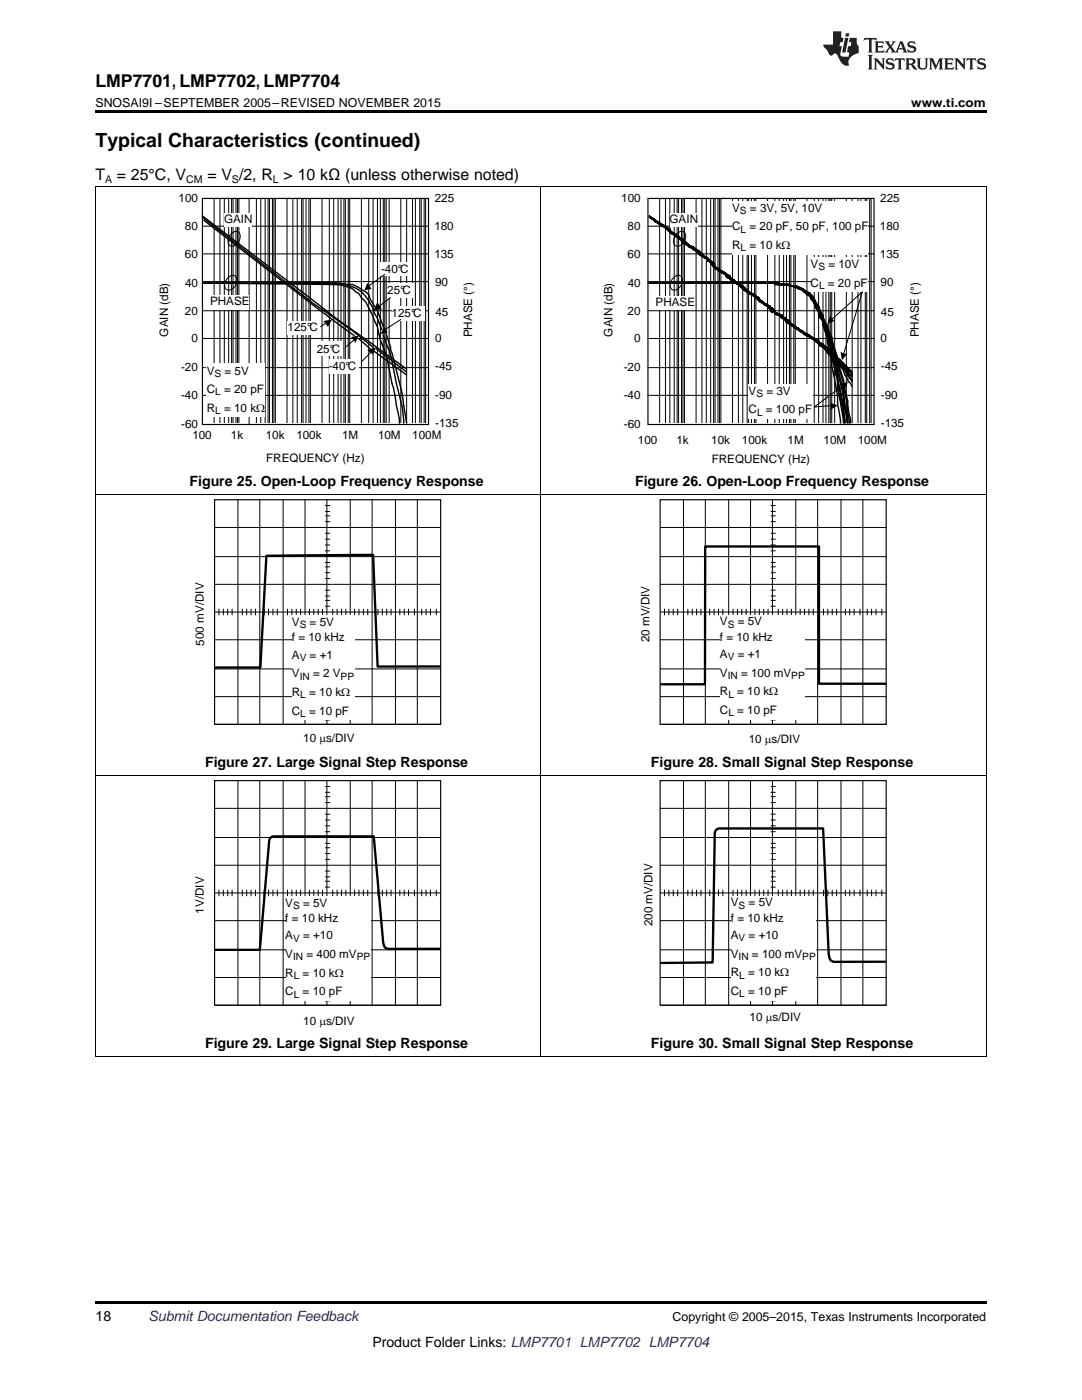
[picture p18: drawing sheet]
<svg xmlns="http://www.w3.org/2000/svg" width="216mm" height="279mm" viewBox="0 0 216 279" stroke-linecap="round" stroke-linejoin="round" font-family="sans-serif">
<defs><g id="words">
<text font-size="3.9" x="19" y="29.3">Typical Characteristics (continued)</text>
<text font-size="3.5" x="19" y="17.3">LMP7701, LMP7702, LMP7704</text>
<g font-size="3.2">
<text x="19" y="36">T</text>
<text x="23.3" y="36">= 25°C, V</text>
<text x="41.4" y="36">= V /2, R &gt; 10 kΩ (unless otherwise noted)</text>
</g>
<g font-size="2.8">
<text x="37.8" y="97">Figure 25. Open-Loop Frequency Response</text>
<text x="126.7" y="97">Figure 26. Open-Loop Frequency Response</text>
<text x="40.9" y="153">Figure 27. Large Signal Step Response</text>
<text x="129.9" y="153">Figure 28. Small Signal Step Response</text>
<text x="40.9" y="209.1">Figure 29. Large Signal Step Response</text>
<text x="129.9" y="209.1">Figure 30. Small Signal Step Response</text>
<text x="19" y="263.6">18</text>
<text x="74.3" y="268.9">Product Folder Links: LMP7701 LMP7702 LMP7704</text>
</g>
<text font-size="2.8" fill="#0000c8" x="29.6" y="263.6">Submit Documentation Feedback</text>
<g font-size="2.5">
<text x="19" y="21.4">SNOSAI9I –SEPTEMBER 2005–REVISED NOVEMBER 2015</text>
<text x="181.8" y="21.4">www.ti.com</text>
<text x="134.2" y="263.6">Copyright © 2005–2015, Texas Instruments Incorporated</text>
</g>
<g font-size="2.3">
<text x="35.6" y="40.4">100</text>
<text x="86.7" y="40.4">225</text>
<text x="124" y="40.4">100</text>
<text x="175.6" y="40.4">225</text>
<text x="36.9" y="45.9">80</text>
<text x="44.7" y="44.5">GAIN</text>
<text x="86.7" y="45.8">180</text>
<text x="125.2" y="45.9">80</text>
<text x="133.6" y="44.5">GAIN</text>
<text x="146.1" y="42.3">V</text>
<text x="146.1" y="46">C</text>
<text x="149.6" y="46">= 20 pF, 50 pF, 100 pF</text>
<text x="149.6" y="42.3">= 3V, 5V, 10V</text>
<text x="175.6" y="45.8">180</text>
<text x="36.9" y="51.6">60</text>
<text x="86.7" y="51.5">135</text>
<text x="125.2" y="51.6">60</text>
<text x="146.1" y="49.7">R</text>
<text x="149.6" y="49.7">= 10 k</text>
<text x="156" y="49.7">:</text>
<text x="161.7" y="53.5">V</text>
<text x="165.3" y="53.5">= 10V</text>
<text x="175.6" y="51.5">135</text>
<text x="36.9" y="57.2">40</text>
<text x="76" y="54.4">-40°C</text>
<text x="77.3" y="58.7">25°C</text>
<text x="86.8" y="57.1">90</text>
<text x="125.3" y="57.2">40</text>
<text x="161.7" y="57.2">C</text>
<text x="165.2" y="57.2">= 20 pF</text>
<text x="175.7" y="57.1">90</text>
<text x="36.9" y="62.9">20</text>
<text x="41.9" y="60.9">PHASE</text>
<text x="78.1" y="63.2">125°C</text>
<text x="86.9" y="63">45</text>
<text x="125.2" y="62.9">20</text>
<text x="130.8" y="61.2">PHASE</text>
<text x="175.8" y="63">45</text>
<text x="33.6" y="67.2" transform="rotate(-90 33.6 67.2)">GAIN (dB)</text>
<text x="38.2" y="68.3">0</text>
<text x="57.4" y="66.1">125°C</text>
<text x="63.2" y="70.4">25°C</text>
<text x="86.8" y="68.3">0</text>
<text x="94.2" y="67.3" transform="rotate(-90 94.2 67.3)">PHASE (°)</text>
<text x="122.2" y="67.2" transform="rotate(-90 122.2 67.2)">GAIN (dB)</text>
<text x="126.5" y="68.3">0</text>
<text x="175.7" y="68.3">0</text>
<text x="183.3" y="67.3" transform="rotate(-90 183.3 67.3)">PHASE (°)</text>
<text x="36.1" y="74">-20</text>
<text x="41.3" y="74.8">V</text>
<text x="44.8" y="74.8">= 5V</text>
<text x="65.6" y="73.9">-40°C</text>
<text x="86.9" y="73.9">-45</text>
<text x="124.5" y="74">-20</text>
<text x="175.8" y="73.9">-45</text>
<text x="36.1" y="79.7">-40</text>
<text x="41.3" y="78.5">C</text>
<text x="41.3" y="82.2">R</text>
<text x="44.7" y="78.5">= 20 pF</text>
<text x="44.7" y="82.2">= 10 k:</text>
<text x="86.9" y="79.6">-90</text>
<text x="124.5" y="79.7">-40</text>
<text x="149.4" y="78.8">V</text>
<text x="149.4" y="82.5">C</text>
<text x="152.8" y="82.5">= 100 pF</text>
<text x="152.9" y="78.8">= 3V</text>
<text x="175.8" y="79.6">-90</text>
<text x="36.2" y="85.3">-60</text>
<text x="38.4" y="87.6">100</text>
<text x="46.1" y="87.7">1k</text>
<text x="53" y="87.6">10k</text>
<text x="59.1" y="87.5">100k</text>
<text x="68.3" y="87.6">1M</text>
<text x="75.4" y="87.5">10M</text>
<text x="82.3" y="87.6">100M</text>
<text x="86.9" y="85.3">-135</text>
<text x="124.5" y="85.3">-60</text>
<text x="127.3" y="88.6">100</text>
<text x="135" y="88.7">1k</text>
<text x="141.9" y="88.7">10k</text>
<text x="148" y="88.6">100k</text>
<text x="157.2" y="88.7">1M</text>
<text x="164.3" y="88.6">10M</text>
<text x="171.2" y="88.7">100M</text>
<text x="175.8" y="85.3">-135</text>
<text x="53.1" y="92.2">FREQUENCY (Hz)</text>
<text x="142" y="92.5">FREQUENCY (Hz)</text>
<text x="58.2" y="125">V</text>
<text x="61.8" y="125">= 5V</text>
<text x="143.7" y="124.8">V</text>
<text x="147.2" y="124.8">= 5V</text>
<text x="40.7" y="128.8" transform="rotate(-90 40.7 128.8)">500 mV/DIV</text>
<text x="58.2" y="128">f = 10 kHz</text>
<text x="58.2" y="131.5">A</text>
<text x="61.8" y="131.5">= +1</text>
<text x="129.6" y="128.2" transform="rotate(-90 129.6 128.2)">20 mV/DIV</text>
<text x="143.7" y="127.9">f = 10 kHz</text>
<text x="143.7" y="131.3">A</text>
<text x="147.2" y="131.3">= +1</text>
<text x="58.2" y="135.2">V</text>
<text x="62.5" y="135.2">= 2 V</text>
<text x="143.7" y="135.1">V</text>
<text x="147.9" y="135.1">= 100 mV</text>
<text x="58.2" y="138.9">R</text>
<text x="58.2" y="142.6">C</text>
<text x="61.7" y="138.9">= 10 k:</text>
<text x="61.7" y="142.6">= 10 pF</text>
<text x="143.7" y="138.8">R</text>
<text x="143.7" y="142.5">C</text>
<text x="147.1" y="138.8">= 10 k:</text>
<text x="147.1" y="142.5">= 10 pF</text>
<text x="60.5" y="148.2">10 Ps/DIV</text>
<text x="149.4" y="148.3">10 Ps/DIV</text>
<text x="40.7" y="182.3" transform="rotate(-90 40.7 182.3)">1V/DIV</text>
<text x="56.9" y="181">V</text>
<text x="56.9" y="184">f = 10 kHz</text>
<text x="60.5" y="181">= 5V</text>
<text x="130.2" y="184.9" transform="rotate(-90 130.2 184.9)">200 mV/DIV</text>
<text x="145.8" y="180.9">V</text>
<text x="145.8" y="183.9">f = 10 kHz</text>
<text x="149.4" y="180.9">= 5V</text>
<text x="56.9" y="187.5">A</text>
<text x="56.9" y="191.2">V</text>
<text x="60.5" y="187.5">= +10</text>
<text x="61.2" y="191.2">= 400 mV</text>
<text x="145.8" y="187.4">A</text>
<text x="145.8" y="191.1">V</text>
<text x="149.4" y="187.4">= +10</text>
<text x="150.1" y="191.1">= 100 mV</text>
<text x="56.9" y="194.9">R</text>
<text x="60.4" y="194.9">= 10 k:</text>
<text x="145.8" y="194.9">R</text>
<text x="149.3" y="194.9">= 10 k:</text>
<text x="56.9" y="198.7">C</text>
<text x="60.4" y="198.7">= 10 pF</text>
<text x="145.8" y="198.6">C</text>
<text x="149.3" y="198.6">= 10 pF</text>
<text x="149.6" y="203.8">10 Ps/DIV</text>
<text x="60.5" y="204.5">10 Ps/DIV</text>
</g>
<g font-size="2.1">
<text x="21" y="36.6">A</text>
<text x="37.1" y="36.6">CM</text>
<text x="46.3" y="36.6">S</text>
<text x="54.5" y="36.6">L</text>
</g>
<g font-size="2">
<text x="147.7" y="42.7">S</text>
<text x="147.8" y="46.4">L</text>
<text x="147.8" y="50.2">L</text>
<text x="163.3" y="53.9">S</text>
<text x="163.4" y="57.6">L</text>
<text x="42.8" y="75.2">S</text>
<text x="42.9" y="78.9">L</text>
<text x="42.9" y="82.6">L</text>
<text x="150.9" y="79.2">S</text>
<text x="151.1" y="82.9">L</text>
<text x="59.8" y="125.4">S</text>
<text x="145.2" y="125.3">S</text>
<text x="59.8" y="131.9">V</text>
<text x="145.2" y="131.8">V</text>
<text x="59.8" y="135.6">IN</text>
<text x="68" y="135.6">PP</text>
<text x="145.2" y="135.5">IN</text>
<text x="157.9" y="135.5">PP</text>
<text x="59.9" y="139.4">L</text>
<text x="59.9" y="143.1">L</text>
<text x="145.3" y="139.2">L</text>
<text x="145.3" y="143">L</text>
<text x="58.5" y="181.4">S</text>
<text x="147.4" y="181.3">S</text>
<text x="58.5" y="187.9">V</text>
<text x="58.5" y="191.6">IN</text>
<text x="71.2" y="191.6">PP</text>
<text x="147.4" y="187.9">V</text>
<text x="147.4" y="191.6">IN</text>
<text x="160.1" y="191.6">PP</text>
<text x="58.6" y="195.4">L</text>
<text x="147.5" y="195.3">L</text>
<text x="58.6" y="199.1">L</text>
<text x="147.5" y="199">L</text>
</g>
</g></defs>
<path d="M19 210.8l.2 .1zM196.7 210.8l.1 .1zM19 259.7h177.8v.5h-177.8z" fill="#000"/>
<g fill="none" stroke="#000" stroke-width=".2">
<path d="M19.1 154.8v56.1M47.5 155.8v44.8M51.8 155.8v44.8M56.5 155.8v44.8M60.9 155.8v44.8M64.9 157h.9M64.9 159h.9M64.9 158.1h.9M65.2 155.8v44.8M69.9 155.8v44.8M74.3 155.8v44.8M78.9 155.8v44.8"/>
<path d="M83.3 155.8v44.8M107.9 154.8v56.1M196.8 154.8v56.1M42.8 178.2h45.1M42.8 172.7h45.1M42.8 167.1h45.1M42.8 161.3h45.1M43.7 177.6v1.2M44.6 177.6v1.2M45.4 177.6v1.2M46.3 177.6v1.2M48.3 177.6v1.2"/>
<path d="M49.2 177.6v1.2M50.1 177.6v1.2M51 177.6v1.2M52.7 177.6v1.2M53.6 177.6v1.2M54.5 177.6v1.2M55.3 177.6v1.2M57.4 177.6v1.2M58.2 177.6v1.2M59.1 177.6v1.2M60 177.6v1.2M61.7 177.6v1.2"/>
<path d="M62.6 177.6v1.2M63.5 177.6v1.2M64.4 177.6v1.2M64.9 160.2h.9M64.9 166h.9M64.9 164.8h.9M64.9 163.7h.9M64.9 162.5h.9M64.9 171.5h.9M64.9 170.3h.9M64.9 169.2h.9M64.9 168.3h.9"/>
<path d="M64.9 177h.9M64.9 175.9h.9M64.9 175h.9M64.9 173.8h.9M64.9 179.7h.9M66.4 177.6v1.2M67.3 177.6v1.2M68.1 177.6v1.2M69 177.6v1.2M70.8 177.6v1.2M71.6 177.6v1.2M72.5 177.6v1.2"/>
<path d="M73.4 177.6v1.2M75.4 177.6v1.2M76.3 177.6v1.2M77.2 177.6v1.2M78 177.6v1.2M79.8 177.6v1.2M80.7 177.6v1.2M81.5 177.6v1.2M82.7 177.6v1.2M84.1 177.6v1.2M85 177.6v1.2M85.9 177.6v1.2"/>
<path d="M87.1 177.6v1.2M42.8 195.1h45.1M42.8 189.6h45.1M42.8 183.7h45.1M64.9 182.9h.9M64.9 182h.9M64.9 180.8h.9M64.9 188.4h.9M64.9 187.2h.9M64.9 186.1h.9M64.9 184.9h.9M64.9 193.9h.9"/>
<path d="M64.9 192.8h.9M64.9 191.9h.9M64.9 190.7h.9M64.9 199.7h.9M64.9 198.6h.9M64.9 197.4h.9M64.9 196.3h.9M19 210.8h177.8M43.1 200.6h44.8"/>
</g>
<path d="M87.7 189.4h-10.3a1.25 1.25 0 0 1-.9-1.3l-1.9-21.2h-20.1l-.6 .3-.2 .4-1.8 22h-8.9" fill="none" stroke="#000" stroke-width=".47"/>
<path d="M42.8 155.8h45.1v44.8h-45.1z" fill="none" stroke="#000" stroke-width=".23"/>
<path d="M57.1 178.8h16.9v20.9h-16.9z" fill-rule="evenodd" fill="#fff"/>
<path d="M176.6 191.9l-10.3 .1a1.48 1.48 0 0 1-.9-1.6l-1.2-25.1h-20.8l-.6 .4-.2 .5-.4 25.9-10.3 .1" fill="none" stroke="#000" stroke-width=".47"/>
<g fill="none" stroke="#000" stroke-width=".2">
<path d="M136.4 155.8v44.8M140.7 155.8v44.8M145.4 155.8v44.8M149.8 155.8v44.8M153.8 157h.9M153.8 159h.9M153.8 158.1h.9M154.1 155.8v44.8M158.8 155.8v44.8M163.2 155.8v44.8M167.8 155.8v44.8M172.2 155.8v44.8"/>
<path d="M131.7 178.2h45.1M131.7 172.7h45.1M131.7 167.1h45.1M131.7 161.3h45.1M132.6 177.6v1.2M133.5 177.6v1.2M134.3 177.6v1.2M135.2 177.6v1.2M137.2 177.6v1.2M138.1 177.6v1.2M139 177.6v1.2M139.9 177.6v1.2"/>
<path d="M141.6 177.6v1.2M142.5 177.6v1.2M143.4 177.6v1.2M144.2 177.6v1.2M146.3 177.6v1.2M147.1 177.6v1.2M148 177.6v1.2M148.9 177.6v1.2M150.6 177.6v1.2M151.5 177.6v1.2M152.4 177.6v1.2M153.3 177.6v1.2"/>
<path d="M153.8 160.2h.9M153.8 166h.9M153.8 164.8h.9M153.8 163.7h.9M153.8 162.5h.9M153.8 171.5h.9M153.8 170.3h.9M153.8 169.2h.9M153.8 168.3h.9M153.8 177h.9M153.8 175.9h.9M153.8 175h.9"/>
<path d="M153.8 173.8h.9M153.8 179.7h.9M155.3 177.6v1.2M156.2 177.6v1.2M157 177.6v1.2M157.9 177.6v1.2M159.7 177.6v1.2M160.5 177.6v1.2M161.4 177.6v1.2M162.3 177.6v1.2M164.3 177.6v1.2M165.2 177.6v1.2"/>
<path d="M166.1 177.6v1.2M166.9 177.6v1.2M168.7 177.6v1.2M169.6 177.6v1.2M170.4 177.6v1.2M171.6 177.6v1.2M173 177.6v1.2M173.9 177.6v1.2M174.8 177.6v1.2M176 177.6v1.2M131.7 195.1h45.1M131.7 189.6h45.1"/>
<path d="M131.7 183.7h45.1M153.8 182.9h.9M153.8 182h.9M153.8 180.8h.9M153.8 188.4h.9M153.8 187.2h.9M153.8 186.1h.9M153.8 184.9h.9M153.8 193.9h.9M153.8 192.8h.9M153.8 191.9h.9M153.8 190.7h.9"/>
<path d="M153.8 199.7h.9M153.8 198.6h.9M153.8 197.4h.9M153.8 196.3h.9M132 200.6h44.8"/>
</g>
<path d="M131.7 155.8h45.1v44.8h-45.1z" fill="none" stroke="#000" stroke-width=".23"/>
<path d="M146 178.8h16.9v20.9h-16.9z" fill-rule="evenodd" fill="#fff"/>
<g fill="none" stroke="#000" stroke-width=".2">
<path d="M19.1 98.7v56.1M47.5 99.7v44.9M51.8 99.7v44.9M56.5 99.7v44.9M60.9 99.7v44.9M65.2 99.7v44.9M69.9 99.7v44.9M74.3 99.7v44.9M78.9 99.7v44.9M83.3 99.7v44.9M107.9 98.7v56.1M196.8 98.7v56.1"/>
<path d="M42.8 116.6h45.1M42.8 111.1h45.1M42.8 105.3h45.1M64.9 100.9h.9M64.9 104.1h.9M64.9 102.9h.9M64.9 102.1h.9M64.9 109.9h.9M64.9 108.8h.9M64.9 107.6h.9M64.9 106.4h.9M64.9 115.5h.9"/>
<path d="M64.9 114.3h.9M64.9 113.1h.9M64.9 112.3h.9M64.9 119.8h.9M64.9 118.9h.9M64.9 117.8h.9M42.8 139h45.1M42.8 133.5h45.1M42.8 127.7h45.1M42.8 122.1h45.1M43.7 121.6v1.1M44.6 121.6v1.1"/>
<path d="M45.4 121.6v1.1M46.3 121.6v1.1M48.3 121.6v1.1M49.2 121.6v1.1M50.1 121.6v1.1M51 121.6v1.1M52.7 121.6v1.1M53.6 121.6v1.1M54.5 121.6v1.1M55.3 121.6v1.1M57.4 121.6v1.1M58.2 121.6v1.1"/>
<path d="M59.1 121.6v1.1M60 121.6v1.1M61.7 121.6v1.1M62.6 121.6v1.1M63.5 121.6v1.1M64.4 121.6v1.1M64.9 121h.9M64.9 126.8h.9M64.9 125.9h.9M64.9 124.8h.9M64.9 123.6h.9M64.9 132.3h.9"/>
<path d="M64.9 131.2h.9M64.9 130h.9M64.9 128.8h.9M64.9 137.9h.9M64.9 136.7h.9M64.9 135.8h.9M64.9 134.7h.9M66.4 121.6v1.1M67.3 121.6v1.1M68.1 121.6v1.1M69 121.6v1.1M70.8 121.6v1.1"/>
<path d="M71.6 121.6v1.1M72.5 121.6v1.1M73.4 121.6v1.1M75.4 121.6v1.1M76.3 121.6v1.1M77.2 121.6v1.1M78 121.6v1.1M79.8 121.6v1.1M80.7 121.6v1.1M81.5 121.6v1.1M82.7 121.6v1.1M84.1 121.6v1.1"/>
<path d="M85 121.6v1.1M85.9 121.6v1.1M87.1 121.6v1.1M19 154.7h177.8M43.1 144.6h44.8M64.9 143.7h.9M64.9 142.5h.9M64.9 141.4h.9M64.9 140.2h.9"/>
</g>
<path d="M87.7 133h-12.4l-.9-22.3-21.2 .2-1.2 22.3h-8.9" fill="none" stroke="#000" stroke-width=".47"/>
<path d="M42.8 99.7h45.1v44.9h-45.1z" fill="none" stroke="#000" stroke-width=".23"/>
<path d="M58.2 122.7h12.6v21h-12.6z" fill-rule="evenodd" fill="#fff"/>
<g fill="none" stroke="#000" stroke-width=".2">
<path d="M136.4 99.7v44.9M140.7 99.7v44.9M145.4 99.7v44.9M149.8 99.7v44.9M154.1 99.7v44.9M158.8 99.7v44.9M163.2 99.7v44.9M167.8 99.7v44.9M172.2 99.7v44.9M131.7 116.6h45.1M131.7 111.1h45.1M131.7 105.3h45.1"/>
<path d="M153.8 100.9h.9M153.8 104.1h.9M153.8 102.9h.9M153.8 102.1h.9M153.8 109.9h.9M153.8 108.8h.9M153.8 107.6h.9M153.8 106.4h.9M153.8 115.5h.9M153.8 114.3h.9M153.8 113.1h.9M153.8 112.3h.9"/>
<path d="M153.8 119.8h.9M153.8 118.9h.9M153.8 117.8h.9M131.7 139h45.1M131.7 133.5h45.1M131.7 127.7h45.1M131.7 122.1h45.1M132.6 121.6v1.1M133.5 121.6v1.1M134.3 121.6v1.1M135.2 121.6v1.1M137.2 121.6v1.1"/>
<path d="M138.1 121.6v1.1M139 121.6v1.1M139.9 121.6v1.1M141.6 121.6v1.1M142.5 121.6v1.1M143.4 121.6v1.1M144.2 121.6v1.1M146.3 121.6v1.1M147.1 121.6v1.1M148 121.6v1.1M148.9 121.6v1.1M150.6 121.6v1.1"/>
<path d="M151.5 121.6v1.1M152.4 121.6v1.1M153.3 121.6v1.1M153.8 121h.9M153.8 126.8h.9M153.8 125.9h.9M153.8 124.8h.9M153.8 123.6h.9M153.8 132.3h.9M153.8 131.2h.9M153.8 130h.9M153.8 128.8h.9"/>
<path d="M153.8 137.9h.9M153.8 136.7h.9M153.8 135.8h.9M153.8 134.7h.9M155.3 121.6v1.1M156.2 121.6v1.1M157 121.6v1.1M157.9 121.6v1.1M159.7 121.6v1.1M160.5 121.6v1.1M161.4 121.6v1.1M162.3 121.6v1.1"/>
<path d="M164.3 121.6v1.1M165.2 121.6v1.1M166.1 121.6v1.1M166.9 121.6v1.1M168.7 121.6v1.1M169.6 121.6v1.1M170.4 121.6v1.1M171.6 121.6v1.1M173 121.6v1.1M173.9 121.6v1.1M174.8 121.6v1.1M176 121.6v1.1"/>
<path d="M132 144.6h44.8M153.8 143.7h.9M153.8 142.5h.9M153.8 141.4h.9M153.8 140.2h.9"/>
</g>
<path d="M131.7 99.7h45.1v44.9h-45.1z" fill="none" stroke="#000" stroke-width=".23"/>
<path d="M143.7 122.7h16.8v21h-16.8z" fill-rule="evenodd" fill="#fff"/>
<path d="M176.7 136.5h-13.3v-27.4h-22.7v27.5h-8.8" fill="none" stroke="#000" stroke-width=".47"/>
<g fill="none" stroke="#000" stroke-width=".2">
<path d="M19.1 37.2v61.5M40.4 39.6h45.1M42.7 39.6v44.8M43.9 39.6v44.8M44.8 39.6v44.8M45.6 39.6v44.8M46.2 39.6v44.8M46.5 39.6v44.8M47.1 39.6v44.8M47.4 39.6v44.8M47.7 39.6v44.8M49.7 39.6v45.1"/>
<path d="M51.2 39.6v44.8M52 39.6v44.8M52.9 39.6v44.8M53.5 39.6v44.8M53.8 39.6v44.8M54.4 39.6v44.8M54.7 39.6v44.8M54.9 39.6v44.8M57.3 39.6v44.8M58.4 39.6v44.8M59.3 39.6v44.8M60.2 39.6v44.8"/>
<path d="M60.5 39.6v44.8M61.1 39.6v44.8M61.6 39.6v44.8M61.9 39.6v44.8M64.3 39.6v44.8M65.7 39.6v44.8M66.6 39.6v44.8M67.5 39.6v44.8M68 39.6v44.8M68.6 39.6v44.8M68.9 39.6v44.8M69.5 39.6v44.8"/>
<path d="M69.8 39.6v44.8M72.1 39.6v44.8M73.6 39.6v44.8M74.4 39.6v44.8M75.3 39.6v44.8M75.9 39.6v44.8M76.5 39.6v44.8M76.8 39.6v44.8M77.1 39.6v44.8M77.6 39.6v44.8M80 39.6v44.8M81.1 39.6v44.8"/>
<path d="M82.3 39.6v44.8M82.9 39.6v44.8M83.8 39.6v44.8M84 39.6v44.8M84.6 39.6v44.8M84.9 39.6v44.8M107.9 37.2v61.5M196.8 37.2v61.5M40.4 45.1h45.1M40.4 50.7h45.1M40.4 56.2h45.1M45.4 55.5a1.02 1.02 0 0 1 1.5-.5 1.02 1.02 0 0 1 .3 1.5 1.61 1.61 0 0 1-1.9 1.3 1.61 1.61 0 0 1 .1-2.3z"/>
<path d="M46.1 46.7a1.02 1.02 0 0 1 1.4-.4 1.02 1.02 0 0 1 .3 1.4 1.61 1.61 0 0 1-1.9 1.3 1.61 1.61 0 0 1 .2-2.3zM40.4 62h45.1M40.4 67.5h45.1M40.4 73.4h45.1M40.4 78.9h45.1M19 98.7h177.8"/>
</g>
<path d="M40.4 39.6h45.1v45.1h-45.1z" fill="none" stroke="#000" stroke-width=".23"/>
<g fill="#fff">
<path d="M44.8 42.5h5.5v2.6h-5.5z" fill-rule="evenodd"/>
<path d="M41.8 58.8h7.9v2.9h-7.9z" fill-rule="evenodd"/>
<path d="M41.3 72.5h11.6v10.8h-11.6z" fill-rule="evenodd"/>
</g>
<path d="M40.4 56.5l30 .3 2.6 1.4 .6 .6 .3 .9 .8 1.4M40.4 43.1l27.4 21 13.3 9.6M40.4 43.4l22.1 17.2 7.6 5.2 4.3 3.5M40.7 56.5h27.1l1.4 .3M40.7 44l22.1 17.1 7.9 5.9M65.4 56.5h.3l.3 .3M66.9 56.5l.3 .3M67.8 56.8l2.6 .9 .6 .5 .5 .3 .6 .9a10.6 10.6 0 0 1 2.3 3.8l.9 2a18 18 0 0 0 1.8 5.5l1.7 8.2 .9 4.7v.8M68.9 56.8a6.8 6.8 0 0 1 5 3.8l.5 .8 .3 1.2 .6 .9 .9 2.3M75.3 62l1.2 3.2M76.5 67a30 30 0 0 1 2.6 9.6l1.2 4.6 .3 3.2M77.1 66.7l.8 2.6v.6l.3 .6 2.1 8.1 .8 5.8" fill="none" stroke="#000" stroke-width=".28"/>
<g fill="#fff">
<path d="M57.3 64.1h6.7v2.6h-6.7z" fill-rule="evenodd"/>
<path d="M65.7 71.6h5.8v2.9h-5.8z" fill-rule="evenodd"/>
<path d="M63.1 68.1h5.2v2.9h-5.2z" fill-rule="evenodd"/>
<path d="M78.2 61.1h6.4v3h-6.4z" fill-rule="evenodd"/>
<path d="M75.9 52.4h6.1v2.6h-6.1z" fill-rule="evenodd"/>
<path d="M77.4 56.5h5.2v2.9h-5.2z" fill-rule="evenodd"/>
</g>
<g fill="none" stroke="#000" stroke-width=".2">
<path d="M129.3 39.6h45.1M131.6 39.6v44.8M132.8 39.6v44.8M133.7 39.6v44.8M134.5 39.6v44.8M135.1 39.6v44.8M135.4 39.6v44.8M136 39.6v44.8M136.3 39.6v44.8M136.6 39.6v44.8M138.9 39.6v44.8M140.1 39.6v44.8"/>
<path d="M140.9 39.6v44.8M141.8 39.6v44.8M142.4 39.6v44.8M142.7 39.6v44.8M143.3 39.6v44.8M143.6 39.6v44.8M143.8 39.6v44.8M146.2 39.6v44.8M147.3 39.6v44.8M148.2 39.6v44.8M149.1 39.6v44.8M149.4 39.6v44.8"/>
<path d="M150 39.6v44.8M150.5 39.6v44.8M150.8 39.6v44.8M153.2 39.6v44.8M154.6 39.6v44.8M155.5 39.6v44.8M156.4 39.6v44.8M156.9 39.6v44.8M157.5 39.6v44.8M157.8 39.6v44.8M158.4 39.6v44.8M158.7 39.6v44.8"/>
<path d="M161 39.6v44.8M162.5 39.6v44.8M163.3 39.6v44.8M164.2 39.6v44.8M164.8 39.6v44.8M165.4 39.6v44.8M165.7 39.6v44.8M166 39.6v44.8M166.5 39.6v44.8M168.9 39.6v44.8M170 39.6v44.8M171.2 39.6v44.8"/>
<path d="M171.8 39.6v44.8M172.7 39.6v44.8M172.9 39.6v44.8M173.5 39.6v44.8M173.8 39.6v44.8M76.8 54.7l-3.2 2.4M77.9 59.4l-2.3 1.7M129.3 45.1h45.1M129.3 50.7h45.1M129.3 56.2h45.1M134.3 55.5a1.02 1.02 0 0 1 1.5-.5 1.02 1.02 0 0 1 .3 1.5 1.61 1.61 0 0 1-1.9 1.3 1.61 1.61 0 0 1 .1-2.3zM135 46.7a1.02 1.02 0 0 1 1.4-.4 1.02 1.02 0 0 1 .3 1.4 1.61 1.61 0 0 1-1.9 1.3 1.61 1.61 0 0 1 .2-2.3z"/>
<path d="M65.1 64.3l-1.1 .9M70.7 67.8l-1.8 1.5M74.2 70.2l-2.1 2M80 63.8l-3.2 2M129.3 62h45.1M129.3 67.5h45.1M129.3 73.4h45.1M129.3 78.9h45.1"/>
</g>
<path d="M73.3 56.5l.9 1.2-1.5 .2zM64.5 64.1l1.8-.3-.9 1.4zM70.1 67.3l1.4-.3-.5 1.4zM73.3 69.9l1.7-.6-.6 1.4zM75.3 60.3l.9 1.4-1.8 .3zM76.8 65.2l.6 1.2-1.5 .3z" fill="#000"/>
<g fill="none" stroke="#000" stroke-width=".28">
<path d="M129.3 56.5h25M129.6 43.4h.3M129.9 43.4l.8 .9M129.9 43.4l-.3-.3v.3l.6 .3M129.9 43.7h.6M129.9 43.4l.6 .3M130.5 43.7v.3l.2 .3M130.5 43.7l.2 .3M130.5 43.7l.2 .6M130.7 44l.6 .6M130.7 44l.6 .3 .9 .8-.6-.5M130.7 44.3l.6 .3"/>
<path d="M131.3 44.6l.3 .2 1.2 .6 1.1 1.2 .9 .6M131.3 44.6h.3M131.6 44.6l1.2 .5 1.1 1.2M133.1 45.4l.6 .3 .2 .6M133.1 45.7l.6 .3M133.9 46.3l.6 .3M134.5 46.6l2.1 2 1.4 .9M134.5 46.6l.3 .6M134.8 46.9l1.5 .9 1.7 1.7M134.8 47.2l.6 .3M135.7 47.8l1.5 .8M137.4 48.9l.9 .3v.3h.3l.9 .6 .9 .9"/>
<path d="M138 49.5h.3v.3M138 49.5l.3 .3M138 56.5h.3M138.3 49.8h.3l.3 .3M138.9 50.1l.9 .9 .8 .5h.3l.3 .3M138.9 50.1l1.5 .9M140.4 51l.2 .2M140.4 51v.2h.2M140.6 51.2l.6 .6M140.6 51.2h.3l.9 .9 .6 .3 .3 .9M141.2 51.8l.3 .3M141.2 51.8v.3h.3"/>
<path d="M141.5 52.1l.3 .3M141.8 52.4l.9 1.2 2 1.1M141.8 52.4l.6 .3 .3 .6M142.7 53.3l.6 .3 .8 .9M143.6 53.9l2 1.1 .3 .6M144.7 54.7l.3 .6 1.8 1.2M144.7 54.7l1.2 .9M145.9 55.6l.6 .3M146.5 55.9l1.7 1.2 1.8 1.7M146.5 55.9l.3 .6M146.8 56.5l.5 .3 1.2 1.1 2 1.2 1.2 1.2 1.5 .8M147.6 57.1l1.5 .8"/>
<path d="M149.4 58.2l2 1.2 .3 .6M150.8 59.4l.9 .6M151.7 60l.6 .3 1.1 1.1M154.3 56.5h.3v.3h1.2M154.3 56.5h.3M154.6 56.5h.3l.3 .3M154.6 56.5h.9l.3 .3M155.8 56.8h1.7l.9 .6h1.2l.5 .3M156.9 56.8h.3l.3 .3h1.2M158.4 57.1l.9 .6h.8M158.7 57.1h.3l.3 .3M158.7 57.1l.6 .3"/>
<path d="M159.3 57.4l.3 .3M159.6 57.7l.5 .2 .9 .9 .6 .3M160.1 57.7l1.5 1.4M160.4 58.2l1.2 .6M160.4 57.9l1.2 .6M161 58.2l.6 .6M161.6 58.8l.3 .3M161.6 58.5l.6 .6 .3 .6M161.6 59.1l.3 .6M161.6 58.8l.3 .6 .6 .6M161.6 58.5l.3 .6M161.9 59.7l1.4 2.6v.6l.9 1.4v.6l.9 2.6v.9l.9 3.5v1.2l1.1 5.8v1.7l.6 3.8"/>
<path d="M161.9 59.1l.6 .9M161.9 59.7l.6 .6 .3 .8 .5 .9M161.9 59.1l.6 .6M162.5 59.7l.3 .9M162.5 60l.3 .9 .5 .8 .3 1.2M162.5 60l.3 .6M162.5 59.7l.8 1.4 .3 .9M71.5 67.5l2.4 2.1M74.7 70.2l6.4 4.6M75 69.6l6.1 4.6M152.6 60.6l.8 .5h.3v.3a1.03 1.03 0 0 1 .9 .9M153.4 61.4l.6 .9h.6v.3l.9 .3 .3 .3"/>
<path d="M153.4 61.4h.3v.3l.9 .3v.3M154.6 62.3l.6 .3M155.2 62.6l.6 .6M155.2 62.6l.9 .3v.3l1.4 .9 .3 .5M155.8 63.2h.3v.3M155.8 63.2l.3 .3M156.1 63.5l.6 .3M156.7 63.8l.2 .5 3.2 2.1M156.7 63.8l1.1 .8M157.8 64.6l1.5 .9 1.1 1.2 1.2 .6M159.6 65.8l2 1.2M161 67h.6"/>
<path d="M161.6 67.3l.9 .5 1.1 1.2M161.6 67l.3 .3M161.6 67.3h.3M161.9 67.3l.6 .2M162.5 67.5l.3 .6 .5 .3M162.5 67.5l.3 .3M162.8 67.8h.5v.3l.3 .3M162.8 67.8l.5 .3M162.8 60.6l.5 .8M163.3 62v.6l.9 1.5M163.3 61.4v.6l.9 1.5M163.3 68.4l.3 .3"/>
<path d="M163.3 68.1l.3 .3M163.3 68.4l.3 .6M163.3 68.1l.3 .6M163.3 62l.3 .9M163.3 61.4l.3 .9M163.6 62.9l.6 .9 .9 2.6v.6a12.4 12.4 0 0 1 1.2 4.3M163.6 62l.6 .9v.6l.9 1.4 .3 1.2 .6 1.2 .3 1.4 .8 2.6v.9M163.6 68.4l.6 .3M163.6 69l.6 .3 2.6 2.6M163.6 68.7l.6 .3M163.6 62.3l.6 .9M163.6 62.9l.6 1.2"/>
<path d="M163.6 62.3l.6 1.2M163.6 62l.6 1.2M164.2 64.1v.5l.3 .9 .6 1.2M164.2 69a3.1 3.1 0 0 0 1.8 2l.3 .6 .5 .3M164.2 69l.3 .3M164.2 68.7l.3 .6M164.2 68.7l.9 .9M164.2 63.2l1.2 3.5 .6 1.1 .3 1.5M164.2 64.1l.9 2.6M164.2 63.5l.9 2.6M164.5 69l.6 .3 .9 .9M164.5 69.3l.6 .3"/>
<path d="M165.1 66.1v.6l.3 .6M165.1 69.6l.3 .9 .6 .2M165.1 69.6l.3 .6M165.1 66.7l.3 1.4M165.1 66.1l.3 1.2M165.4 68.1l.6 2.4M165.4 67.3l.6 1.4 .3 1.8 .8 2.9v1.1l.3 .9a18.8 18.8 0 0 1 .9 5l.9 4v-1.1l-.6-2.7-.3-2.6-1.2-4.6v-.9l-.3-.9M165.4 67.3l.6 1.7v1.2l.3 .8M165.4 70.2l1.4 1.4M165.4 70.2l.6 .3M165.4 68.1l.6 2.1M166 70.5v.8l.3 .9"/>
<path d="M166 70.5l.8 .8M166 70.2l.3 .5 .5 .3M166 70.2l.3 2M166.3 72.2l.8 3.8v1.4l1.2 7M166.3 72.2l.8 3.5v1.5l1.5 7.2v-.6M166.3 71l.5 2.4M166.3 69.3l.5 2.3M166.3 71.3l.5 .3M166.3 71l.5 .3M166.3 71.3l.5 2.1M166.3 69.3l.5 1.7M166.8 71.6l.3 .3v.3"/>
<path d="M166.8 71.9l.3 .3v.3l.6 .6M166.8 71.9h.3v.3M166.8 71.3l.3 .3v.3M166.8 71.6h.3v.3M166.8 71l.3 .3v.3M166.8 71.3l.3 .3M166.8 73.4l.6 3.5a41.2 41.2 0 0 1 1.2 6.9M166.8 71l.3 .9v.9l1.2 3.8v.8a18.8 18.8 0 0 1 .9 5l.3 2M166.8 73.4l.3 1.1v1.5l1.2 5.5v1.2l.3 1.1M167.1 72.2l.6 .9M167.1 72.2l1.2 1.2M167.1 71.9l.6 .6"/>
<path d="M167.1 71.9h.3l.3 .3M167.1 71.6h.3l.3 .3M167.1 71.9l.3 .3h.3M167.1 72.2l1.2 3.5 .3 2 .6 2.4v1.1l.5 2.6v.6M167.7 73.1l1.5 2.6v.3l.5 .6 .3 .6M167.7 71.9l.6 .9M167.7 72.5l.6 .6 .9 1.4M167.7 73.1l.6 .3M167.7 72.2l1.5 1.5M167.7 72.5l.6 .3M167.7 71.9l1.5 1.5M167.7 72.2l.6 .3 .3 .6 .6 .3"/>
<path d="M168.3 72.8l.9 1.4 .3 .9M168.3 73.4l.3 .6M168.6 74l.6 .8v.3h.3M168.6 74l.6 .5M169.2 73.7a1.9 1.9 0 0 0 .8 1.4l-.3-.3h-.5v-.3M169.2 74.5v.3l.8 1.5M169.2 73.7l.3 .3M169.2 73.4l.8 .8M169.2 73.4v.3l.3 .3M169.5 75.1l.5 .6M169.5 74l.5 .5M169.5 75.1l.5 .9"/>
<path d="M169.5 74l.5 .8"/>
</g>
<path d="M129.3 39.6h45.1v45.1h-45.1z" fill="none" stroke="#000" stroke-width=".23"/>
<g fill="#fff">
<path d="M133.7 42.5h5.5v2.6h-5.5z" fill-rule="evenodd"/>
<path d="M130.7 59.1h7.9v2.6h-7.9z" fill-rule="evenodd"/>
<path d="M161.9 51.2h11.3v7h-11.3z" fill-rule="evenodd"/>
<path d="M149.4 76.6h12.8v7h-12.8z" fill-rule="evenodd"/>
</g>
<path d="M166 63.8l6.1-5.6-3.8 12.5M168.3 76.9l-5.8 4.3 3.5-.3" fill="none" stroke="#000" stroke-width=".2"/>
<g fill="#000">
<path d="M165.7 62.9a1.69 1.69 0 0 0 1 1.2l-1.6 .5z" fill-rule="evenodd"/>
<path d="M167.7 70.1a1.69 1.69 0 0 0 1.4 .5l.1-.1-1.2 1.4z" fill-rule="evenodd"/>
<path d="M167.6 76.6l1.6-.3-.7 1.5a1.69 1.69 0 0 0-.9-1.2z" fill-rule="evenodd"/>
<path d="M165.6 80.3l1.5 .6-1.4 .9a1.7 1.7 0 0 0-.1-1.5z" fill-rule="evenodd"/>
</g>
<path d="M146.2 40.2h27v10.8h-27z" fill-rule="evenodd" fill="#fff"/>
<path d="M19 37.2h177.8" fill="none" stroke="#000" stroke-width=".2"/>
<path d="M19 22h177.8v.5h-177.8z" fill="#000"/>
<g fill="#231f20">
<path d="M172.5 7.6l-.1 .5 .4-.2h.6v.1v2.1l-.2 .4h.9l-.2-.4v-2.1l.1-.1h.5l.5 .2-.2-.5zM174.5 8.3l.2 .3v1.5l-.2 .4h1.8l.2-.6a1.04 1.04 0 0 1-1.3 .2v-.7h.6l.3 .2v-.6l-.3 .2h-.6v-.6l.8-.1 .4 .3-.2-.5zM176.5 8.3l.9 1.1-.9 1.1h.8l-.2-.2 .4-.7 .5 .7-.2 .2h1.5l-.2-.2 .2-.4h.9l.1 .4-.2 .2h1l-.3-.3-.7-1.9h-.5l-.9 2-.8-1 .9-1h-.8l.1 .3-.4 .5-.3-.6 .1-.2zM179.7 8.6l.4 1h-.7zM181.3 8.4a.63 .63 0 0 0-.2 .7 .63 .63 0 0 0 .6 .4l.6 .2 .1 .2a.75 .75 0 0 1-.7 .4 .75 .75 0 0 1-.6-.5l.1 .7 .1-.1a1.11 1.11 0 0 0 1.5-.6 1.13 1.13 0 0 0-1.2-.8l-.1-.4a1.04 1.04 0 0 1 1.2 .2l-.2-.5-.2 .1-.4-.2zM173.2 10.9l.2 .4v2.2l-.2 .4h1l-.3-.4v-2.2l.3-.4zM174.3 11.6l.3 .4v1.5l-.3 .4h.8l-.2-.4v-1.3l1.5 1.7v-1.9l.2-.4h-.7l.2 .4v.9l-1.1-1.3zM177 11.8a.62 .62 0 0 0-.2 .7 .62 .62 0 0 0 .6 .4l.6 .1 .1 .3a.76 .76 0 0 1-.7 .3 .76 .76 0 0 1-.7-.4l.2 .7 .1-.1a1.11 1.11 0 0 0 1.5-.6 1.13 1.13 0 0 0-1.2-.8l-.1-.4a1.04 1.04 0 0 1 1.2 .2l-.2-.6-.2 .1-.5-.1zM178.7 11.6l-.2 .6a.61 .61 0 0 1 .8-.3v1.6l-.2 .4h.9l-.2-.4v-1.6a.63 .63 0 0 1 .7 .3l-.1-.6zM180.6 11.6l.3 .4v1.5l-.3 .4h1l-.2-.2-.1-.8 .6 .2a.76 .76 0 0 0 1.2 .7l-1-1a.58 .58 0 0 0 .6-.5 .58 .58 0 0 0-.5-.6zM181.4 11.9h.1a.45 .45 0 0 1 .5 .1 .45 .45 0 0 1 .1 .5l-.8 .2zM182.9 11.6l.2 .2a2.17 2.17 0 0 0 .3 1.9 .99 .99 0 0 0 1.6-.6v-1.1l.2-.4h-.7l.2 .2a1.92 1.92 0 0 1-.2 1.8 .6 .6 0 0 1-.9-.5v-1.1l.2-.4zM185.4 11.6l.2 .4v1.5l-.2 .4h.7l-.2-.4v-1.4l.8 1.8 .8-1.8v1.4l-.2 .4h.9l-.2-.4v-1.5l.2-.4h-.8l-.6 1.5-.6-1.5zM188.4 11.6l.2 .4v1.5l-.2 .4h1.8l.1-.6a1.04 1.04 0 0 1-1.2 .1v-.6h.5l.4 .2v-.6l-.4 .2h-.5v-.7h.8l.3 .3-.1-.6zM190.5 11.6l.2 .4v1.5l-.2 .4h.7l-.2-.4v-1.3l1.5 1.7v-1.9l.2-.4h-.7l.2 .4v.9l-1.1-1.3zM192.9 11.6l-.1 .6a.61 .61 0 0 1 .7-.3l.1 1.6-.3 .4h1l-.3-.4 .1-1.6a.63 .63 0 0 1 .7 .3l-.1-.6zM195.2 11.8a.62 .62 0 0 0-.2 .7 .62 .62 0 0 0 .6 .4l.6 .1 .1 .3a.76 .76 0 0 1-.7 .3 .76 .76 0 0 1-.6-.4l.1 .7 .1-.1a1.11 1.11 0 0 0 1.6-.6 1.13 1.13 0 0 0-1.3-.8l-.1-.4a1.04 1.04 0 0 1 1.2 .2l-.1-.6-.2 .1-.5-.1z"/>
<path d="M166.2 6.3v2.6h-1.9v.4l.8 .9a.91 .91 0 0 0 1 .8 .56 .56 0 0 1 .5-.3 .56 .56 0 0 1 .5 .3l.4 .8a1.53 1.53 0 0 0 1.9 1.2 1.54 1.54 0 0 1 1-2.1l.9-.3v-1.4a1.52 1.52 0 0 1-.4-1.6h-1.3l-.2 .8h.5l-.2 .8h-.5l-.1 1v.2l.4 .1-.2 .8a1.93 1.93 0 0 1-1.6-.3l.3-1.8h-.5l.2-.8h.4l.2-.8h-.4v-1.3zM168.6 7.6l-.6 2.9h.7l.6-2.9zM168.8 6.6l-.1 .7h.6l.2-.7z"/>
</g>
<use href="#words"/>
</svg>
